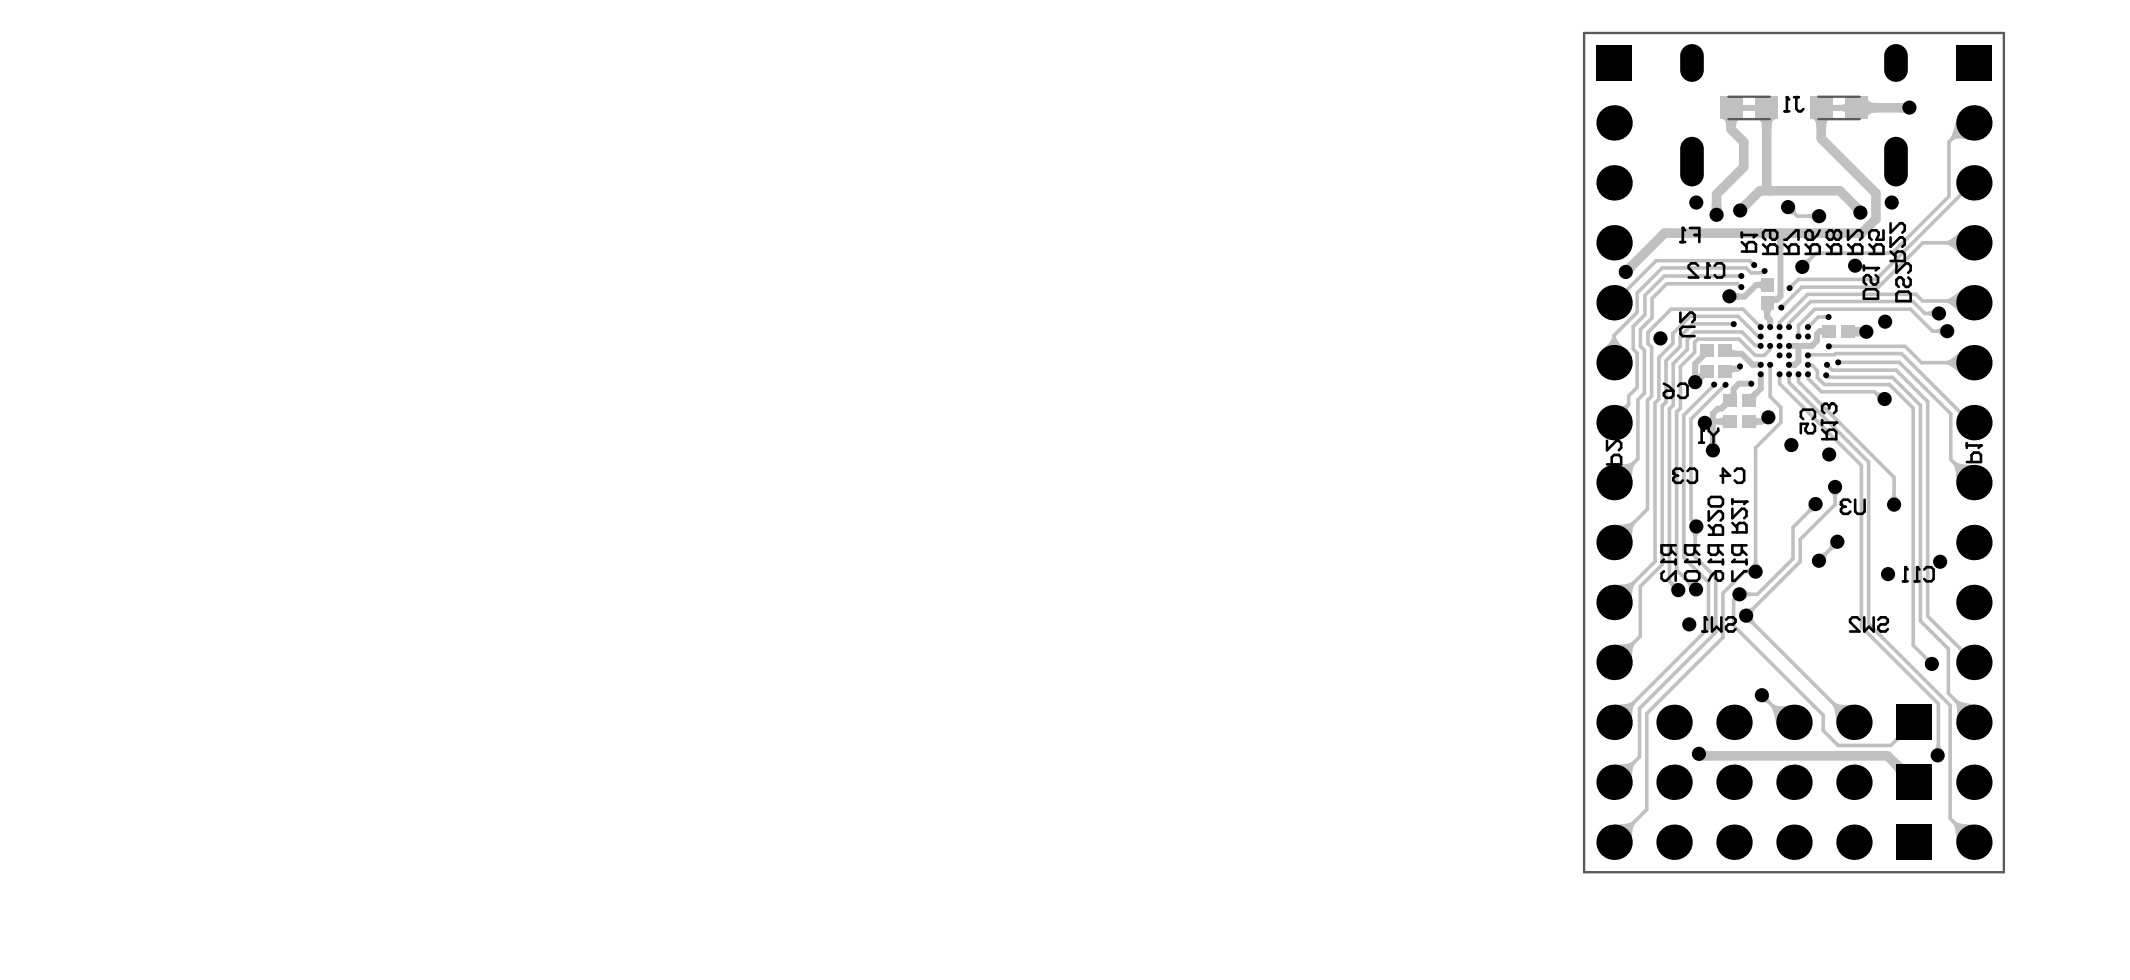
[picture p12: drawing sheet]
<svg xmlns="http://www.w3.org/2000/svg" width="301mm" height="138mm" viewBox="0 0 301 138" stroke-linecap="round" stroke-linejoin="round" font-family="sans-serif">
<path d="M223.5 4.7h59.3v118.4h-59.3z" fill="none" stroke="#5a5a5a" stroke-width=".33"/>
<g fill="#c0c0c0">
<path d="M273.3 105l.5 .1 .1 .4 .3 .4-1.4-.1 .4-.4z"/>
<path d="M272 44l.5-.1 .4-.4v1.4l-.4-.3-.5-.1z"/>
<path d="M273.2 46.5l.4-.1 .5-.4v1.4l-.5-.3-.4-.1z"/>
<path d="M266.6 107.9l1-1 1.2 1 .5 .1 .2-.1-1.9 1.9 .1-.4-.1-.3z"/>
<path d="M267.6 103.7l.7 .7a.75 .75 0 0 0-.7 .4l-.4-.4 .4-.4z"/>
<path d="M258.8 99.1a2.89 2.89 0 0 0 2.2 .4l.4-.1-2.3 2.7a4.3 4.3 0 0 0-.6-2.7z"/>
<path d="M256.7 78.1h.5l.4-.3 .3 .4-.2 .4v.5z"/>
<path d="M257.8 51.9l.4-.4 .2 .2-.4 .4z"/>
<path d="M258.1 53h.3l-.1 .5-.5-.1z"/>
<path d="M259.7 50.8l.3 .1v.5h-.3z"/>
<path d="M258.4 48.6h.3v.5l-.3 .1z"/>
<path d="M257.4 44.5l.3-.1v.6h-.3z"/>
<path d="M256.8 46.3h.4v.9h-.4z"/>
<path d="M250.2 99.3a2.34 2.34 0 0 0 2.1 .3l.3-.1-1.9 2.9-.5-2.1-.3-.6z"/>
<path d="M255.2 71.2l1.1 .9-.6 .1-.4 .2-.3-.3 .2-.4z"/>
<path d="M253.5 53.1h.6l-.1 .3h-.5z"/>
<path d="M252.2 53.1h.5v.3h-.5z"/>
<path d="M255.4 49.8h.4v.5l-.3 .1z"/>
<path d="M251.4 43l.2-.2 .4 .4-.2 .2z"/>
<path d="M250.9 45.6h.5v.2h-.5z"/>
<path d="M255.2 45.7l.2-.1 .3 .4-.2 .2z"/>
<path d="M253.5 46.9h.5l.1 .3h-.6z"/>
<path d="M252.5 40.2l.3-.1 .3 .3-.1 .2z"/>
<path d="M254.3 36.7l.6-.1 .4-.2 .3 .3-.2 .4-.1 .6z"/>
<path d="M250.8 33.4h.9v1.4h-.9z"/>
<path d="M255.1 30.2l.5-.1 .4-.3v1.4l-.4-.3-.5-.1z"/>
<path d="M253.3 29.2l.1 .6 .2 .3-.3 .4-.4-.2-.6-.1z"/>
<path d="M246.3 87.9l1.1-.9v.5l.2 .4-.3 .3-.4-.2z"/>
<path d="M246.4 85.9l.5-.1 .4-.2 .4 .3-.2 .4-.1 .6z"/>
<path d="M247.5 79.1h.5l.1 .4 .3 .5h-1.4l.4-.5z"/>
<path d="M246.2 80.4l.4-.1 .4-.3-.1 1.2-.3-.2-.4-.1z"/>
<path d="M247.7 58.6a.66 .66 0 0 0 .8 .5v.8a.66 .66 0 0 0-.8 .4z"/>
<path d="M244.3 51.6h.9v.9a.66 .66 0 0 0-.9 .4z"/>
<path d="M247.9 48.5h.3l-.1 .6-.3-.1z"/>
<path d="M248 47l.2 .1-.1 .6-.4-.3z"/>
<path d="M247.9 45.9l.3-.3 .3 .1-.5 .4z"/>
<path d="M244.1 45.4h.3l-.1 .6-.3-.1z"/>
<path d="M245.4 39.9l.3 .2-.4 .5-.2-.2z"/>
<path d="M245.1 38.7h.3v.5h-.3z"/>
<path d="M244.8 41.1l.3 .3h.5l-.1 .9h-.4l-.4 .2z"/>
<path d="M247.3 36.8l.2 .2-.4 .4-.2-.2z"/>
<path d="M247.8 39.8h.2a.54 .54 0 0 0 .6-.4v1.6a.62 .62 0 0 0-.8-.4z"/>
<path d="M240.6 105.9l.7 .1-.7 1.3-.4-.1z"/>
<path d="M238 82.2l.4-.3 .4 .2 .5 .1-1 1v-.6z"/>
<path d="M238.6 74.9l1.3 .2-.3 .4-.1 .4-.5-.1-.1-.4z"/>
<path d="M238.4 73.4l.4-.3 .3 .2-.5 .4z"/>
<path d="M241.3 62.1h.8l.1 .4 .2 .4h-1.4l.2-.4z"/>
<path d="M241.5 54.3l.4 .4-.2 .2-.4-.4z"/>
<path d="M238.8 52.4h.8l.1 .5 .2 .3h-1.4l.2-.3z"/>
<path d="M239.3 52.9h.4l.3-.3 .6 .6-.3 .4-.1 .4z"/>
<path d="M239.9 52.1l1.2 1.2h-.1a1.25 1.25 0 0 0-1.1 .6l-.6-.6 .3-.3a.7 .7 0 0 0 .3-.9z"/>
<path d="M227.5 47.3h.5a2.65 2.65 0 0 0 1.3 1.9h-3.1a2.86 2.86 0 0 0 1.3-1.9z"/>
<path d="M274.6 50.9l.9-.3 1.3-1.2v3.5a4.1 4.1 0 0 0-2.2-1.5z"/>
<path d="M267 69.6h.5l.1 .5 .4 .4h-1.4l.3-.4z"/>
<path d="M264.8 55.2l.4 .2h.5l-.7 1.2-.5-.9z"/>
<path d="M268.1 14.5h.6v1.4h-.6z"/>
<path d="M263.6 13.9a.86 .86 0 0 0 1.1 .6h.2v1.4a1.24 1.24 0 0 0-1.3 .5v.2z"/>
<path d="M258.2 69.4h1.4l-.3 .5-.1 .4h-.5l-.1-.4z"/>
<path d="M258.3 76.5l1 .9-.6 .1-.3 .2-.4-.3 .2-.4z"/>
<path d="M260.1 14.8h1.4v.9h-1.4z"/>
<path d="M261.1 29.4l1.1-.8 .4 .4-1.1 .9z"/>
<path d="M259.6 14.8a.66 .66 0 0 0 .8-.4v1.7a.66 .66 0 0 0-.8-.4z"/>
<path d="M250.3 41.9h.5v.8h-.5z"/>
<path d="M246.2 83.2l.4 .3 .4 .1v.5l-.4 .1-.4 .4z"/>
<path d="M246.5 55.6v.1a1.25 1.25 0 0 0 1.2-.7l.6 .6-.3 .4a.7 .7 0 0 0-.3 .8z"/>
<path d="M244.3 49.1a.65 .65 0 0 0 .9 .4v.8h-.9z"/>
<path d="M245.6 28.7l.4-.4 1 .9-.4 .5z"/>
<path d="M241.6 29h1.3v.6h-1.4z"/>
<path d="M274.6 34l.9-.4 1.3-1.1v3.5a4.1 4.1 0 0 0-2.2-1.5z"/>
<path d="M275.8 99l.4-.3 .9 .4 1.8 .4-2.8 2.1a3.4 3.4 0 0 0-.2-2.4z"/>
<path d="M275.5 65.5l.4-.4 .9 .4 1.7 .1-2.5 2.5a4.1 4.1 0 0 0-.5-2.6z"/>
<path d="M276.1 16.8l1.8 3a2.59 2.59 0 0 0-2.4 .1l-.3-.4 .2-.4z"/>
<path d="M248.6 99.1l1-1 .1 .6 .2 .3-.4 .4-.3-.2z"/>
<path d="M235.9 82l.4 .2 .5 .1-1 1v-.6l-.3-.4z"/>
<path d="M243.2 56.6l.7 .7-.7 .6-.6-.6z"/>
<path d="M242.4 59a.65 .65 0 0 0 .8-.4v1.7a.65 .65 0 0 0-.8-.4z"/>
<path d="M249.5 51.8h.6l-.1 .3h-.5z"/>
<path d="M243.1 54.3l.4 .4-.3 .2-.3-.4z"/>
<path d="M248.6 43.7h1.6a.66 .66 0 0 0-.4 .9h-.9v-.2a.58 .58 0 0 0-.3-.7z"/>
<path d="M249.5 33.6l1.8-1.4 1.7 1.4a1.16 1.16 0 0 0-1.3 .7v.1h-.9a.91 .91 0 0 0-1.1-.8z"/>
<path d="M248 16.8h2.7a.77 .77 0 0 0-.7 .9v.5h-1.4a1.25 1.25 0 0 0-.5-1.4z"/>
<path d="M242.9 16.8h2.7a.77 .77 0 0 0-.6 .9v.5h-1.4a1.25 1.25 0 0 0-.5-1.4z"/>
<path d="M255.6 16.8h2.8a.77 .77 0 0 0-.7 .9v.5h-1.4a1.25 1.25 0 0 0-.5-1.4z"/>
<path d="M227.8 107.9a4.1 4.1 0 0 0 2.6-.5l.4 .4-.4 .9-.1 1.7z"/>
<path d="M227.8 99.4a4.1 4.1 0 0 0 2.6-.5l.4 .4-.4 .9-.1 1.7z"/>
<path d="M227.8 91a4.1 4.1 0 0 0 2.6-.5l.4 .3-.4 .9-.1 1.7z"/>
<path d="M227.8 74.1a4.1 4.1 0 0 0 2.6-.5l.4 .3-.4 .9-.1 1.7z"/>
<path d="M227.8 65.6a4.1 4.1 0 0 0 2.6-.5l.4 .4-.4 .9-.1 1.7z"/>
<path d="M228.4 57.2a1.17 1.17 0 0 0 1.2-.3l.4 .4a.79 .79 0 0 0-.1 1z"/>
<path d="M229.4 37.4l.5-.4 .9 .9-.4 .5z"/>
<path d="M275.5 116.2l.4-.3 .9 .3 1.7 .2-2.5 2.4a4.1 4.1 0 0 0-.5-2.6z"/>
<path d="M274.6 42.2l.9-.3 1.4-1.1-.3 3.5a3.4 3.4 0 0 0-2.1-1.6z"/>
<path d="M227.8 116.4a4.1 4.1 0 0 0 2.6-.5l.4 .3-.4 .9-.1 1.7z"/>
<path d="M227.8 82.5a4.1 4.1 0 0 0 2.6-.5l.4 .4-.4 .9-.1 1.7z"/>
</g>
<path d="M278.1 59.6h.4M278.5 101.4v.5" fill="none" stroke="#c0c0c0" stroke-width=".51"/>
<circle cx="278.5" cy="51.2" r=".25" fill="#c0c0c0"/>
<g fill="none" stroke="#c0c0c0" stroke-width=".51">
<path d="M277.7 17.3h.8M278.4 25.8h.1M251.1 45.5v.7M251.1 52.8v1.3M251.3 57.5v2.1M252.5 52.8v1.2M252.5 45.6v.6M253.8 52.8v1.1M255.1 52.8l.1 .6M255.1 51.5h.6M255.1 46.2h.1M255.4 50.1h-.3"/>
<path d="M256.1 43.6l-2.3 2.3v1.6M257.7 53l.3 .3M257.8 51.5l.8 .7M259 49.9l-.1 .2M271.6 44.2h2M272.7 46.7h2.1M256.2 71.1l-3.2 3.3M252.5 101.9h.7M257.3 100.9v2.2M261.4 101.9h.2M273.5 106.5l-.1 .1"/>
</g>
<path d="M257 15.2h5M251.3 41.8l-.5 .5M252.5 48.8h3.2M253.8 51l-.5 .5h-.8M258 46.7h.1M260.6 46.7h.1" fill="none" stroke="#c0c0c0" stroke-width=".85"/>
<circle cx="254.3" cy="37.7" r=".25" fill="#c0c0c0"/>
<path d="M253.8 39.4l-1.3 1.3M245.5 83.9h2.5" fill="none" stroke="#c0c0c0" stroke-width=".51"/>
<circle cx="245.5" cy="83.9" r=".25" fill="#c0c0c0"/>
<g fill="none" stroke="#c0c0c0" stroke-width=".51">
<path d="M234.6 37.8l-3.6 3.5M234.9 39l-2.8 2.7M246.4 37.8l.7 .7h1.6l.3-.3M246.9 36.8l.6 .6M247.5 37.4h.1M248 38.5h.1M252.3 29.2l1.3 1.3M256.3 35.7l-2 2M275 20v7.7M227.8 59.1v.5M231 49.8v4.9l-1.2 1.2M232.1 44.4l-1.6 1.7"/>
<path d="M233.1 44.8l-1.6 1.7v2.3M235.1 56.7l-.5 .6M235.2 40.1l-2.1 2M235.8 43.6l-3.3 3.3v1.6l.6 .5M237.1 51.7v5.9l-.5 .5M238.9 45.7l-1.8 1.8v1.4M239.2 46.8l-1.1 1.1M239.6 47.9l-.5 .4M241.9 54.3l-4.3 4.3M243.5 54.3h.1M244.6 45.7h.1M245.2 40.1l.5 .4"/>
<path d="M245.3 44.6l2.7 2.8 .5 .1M245.4 47.9l2.3 2.2h1.3M245.8 46.8l1.9 2h.8M245.9 43.6l2.6 2.6M248.4 51.5h.1M254.3 40.5l-2.9 2.9M255.1 41.5l-4 4M255.5 42.5l-3 3.1M264.5 55.3l1 1h.4M270.4 41.5l.9 1M278.3 42.5l.2 .2M234.6 79.7l-3.1 3.1"/>
<path d="M237.6 78.7l3.5 3.5M238.6 73.2l.8 .8v.3M239.2 74.3v4.3l2.9 2.9M247.7 63.2v17.5M253 74.4v4.4M254 76.1v3.1M258.9 68.7v2.5M259.3 76.4v.1M267.3 67.4v3.8M236.6 80.4l2.7 2.8M245.5 83.9l-.9 .8v3.6M246.2 80.6h1.6"/>
<path d="M246.4 86.9v.1M271 87.6l3.9 4v6.3M273.5 99.3v7.2M257.3 103.1l2.1 2.1"/>
</g>
<path d="M244.3 15.2h5M240.8 49.5l-.5 .4v.3l-1.1 1.1v2.6l1.6-1.4-.1 .1M242.4 57.7l-.7 .7v1.2l.1-.1M243.4 49.5l.5 .4h1.9l1.5 1.6h1.2M244.2 56.4h.1M245.5 51.7l-.3 .3h-1.3l-.5 .5M247.1 54.1h-1.7l-.8 .8v1.1l-.5 .5M247.8 40.2l-1.6 1.7-2.2-.1M248.5 52.8v2l-1.7 1.7M249.2 58.9l-.6 .6h-1.4l-.3 .2M253.8 48.8v2.2" fill="none" stroke="#c0c0c0" stroke-width=".85"/>
<path d="M244.3 15.2v3.1l1.8 1.7v3.6M244.3 15.2h.1M262 15.2h.1M248.3 26.9l-2.7 2.8M259.6 26.9l2.9 2.9v.2M264.7 27.3v3.6M239.7 106.4l.3 .3" fill="none" stroke="#c0c0c0" stroke-width="1.4"/>
<circle cx="240.8" cy="49.5" r=".25" fill="#c0c0c0"/>
<g fill="none" stroke="#c0c0c0" stroke-width=".51">
<path d="M277.7 17.3l-2.7 2.7M234.6 37.8h11.8M234.9 39h10.8M246.9 36.8h-13.2l-5.9 5.9M253.6 30.5h3.1M275 27.7l-8 8h-10.7M278.4 25.8l-13.7 13.6h-10.9M278.5 34.3h-7.2l-6.2 6.2h-10.8M229.8 55.9v1.2l-2 2M230.5 46.1v3.2l.5 .5M231 41.3v2.8l-3.2 3.2v3.9M231.5 48.8l.5 .6v6.1l-.9 .9v8.3l-3.3 3.4"/>
<path d="M232.1 41.7v2.7M233.1 49v6.9l-.6 .6v15.3l-4.7 4.8M233.1 42.1v2.7M234.6 57.3v22.4M235.2 40.1h10M235.8 43.6h10.1M236.6 58.1v22.3M237.1 48.9l-2 2v5.8M237.6 58.6v20.1M238.1 47.9v1.4l-2 2v5.9l-.5 .5v24.3l1.2 1.3M238.9 45.7h5.7M239.1 48.3v1.4l-2 2"/>
<path d="M239.2 46.8h6.6M239.6 47.9h5.8M243.5 54.3l-4.9 4.8v14.1M245.3 44.6h-6.8l-2.4 2.5v1.4l-2 2v5.8l-.6 .6v22.3l-5.7 5.8M249.8 51.5v4.5l1.5 1.5M249.8 48.8l-.1 .6-.7 .7M251.1 54.1l11.6 11.6v22.8l10.8 10.8M251.3 59.6l-3.6 3.6M252.5 54l11.2 11.2v22.8l11.5 11.5v16l3.3 3.3M253.8 53.9l13.5 13.5M255.1 41.5h15.3M255.2 53.4l1.8 1.9h7.5"/>
<path d="M255.4 50.1h3.5M255.5 42.5h14.4l1.7 1.7M255.7 51.5l.8 .8v1l.9 1h9.2l3.4 3.3v33.5l2.6 2.6M256.1 43.6h13.5l3.1 3.1M258 53.3h9.1l3.9 3.9v30.4M258 44.7h-1.4l-1.4 1.5M258.1 48.9h10.7l2.3 2.3h7.4M258.6 52.2h9l4.4 4.5v30.3l6.5 6.5M259 49.9h9.3l9.8 9.7M259.4 51.1h8.6l7.3 7.3v6.4l3.2 3.3M271.3 42.5h7M253 78.8l-5 5.1"/>
<path d="M254 79.2l-7.6 7.7M258.9 71.2l-4.9 4.9M259.3 76.5l-2.6 2.6M231.5 82.8v7l-3.7 3.7M241.1 82.2v6.4l-13.3 13.3M242.1 81.5v7.7l-10.7 10.8v6.8l-3.6 3.6M244.6 88.3l12.7 12.6M246.2 80.6l-3.1 3.1v6.3l-10.7 10.7v13.5l-4.6 4.6M246.4 87l15 14.9M248.6 98.1l3.9 3.8M274.9 97.9l3.6 3.5M270.1 101.9l-3.3 3.3h-7.4"/>
</g>
<path d="M249.3 15.2v11.3l.4 .4M257 15.2v4.4l7.7 7.7M269.4 15.2h-7.4M246.1 23.6l-3.9 3.8v2.9M248.3 26.9h11.3M264.7 30.9l-2 2h-27.8l-5.5 5.5M260.7 46.8h2.7M240 106.7h26.3l3.8 3.7" fill="none" stroke="#c0c0c0" stroke-width="1.4"/>
<path d="M251.3 32.9v8.9M241.7 59.6v4M241.8 59.5h2.4M244.1 56.5l-1.2 1.2h-.5M249.2 58.9h.3M249.4 42.8v1.9l.4 .5v1M249.4 42.8h.1M249.5 40.2h-1.7M249.5 42.8h-.1M250.8 42.3h-.9l-.5 .5M258 46.7h-1.2l-.4 .5v.9l-.7 .7" fill="none" stroke="#c0c0c0" stroke-width=".85"/>
<g fill="#000">
<path d="M238.8 9.9h1.6zM238.8 9.9h1.6a1.67 1.67 0 0 1-1.6 1.7z"/>
<path d="M238.8 6.2v1.7zM238.8 6.2a1.67 1.67 0 0 1 1.6 1.7h-1.6z"/>
<path d="M237.1 7.9h1.7zM237.6 6.7l.7-.4 .5-.1v1.7h-1.7l.1-.5z"/>
<path d="M238.8 9.9v1.7zM237.1 9.9h1.7v1.7a1.67 1.67 0 0 1-1.7-1.7z"/>
<path d="M267.5 9.9h1.7zM267.5 9.9h1.7a1.67 1.67 0 0 1-1.7 1.7z"/>
<path d="M267.5 6.2v1.7zM267.5 6.2a1.67 1.67 0 0 1 1.7 1.7h-1.7z"/>
<path d="M265.9 7.9h1.6zM266.4 6.7l.7-.4 .4-.1v1.7h-1.6v-.5z"/>
<path d="M267.5 9.9v1.7zM265.9 9.9h1.6v1.7a1.67 1.67 0 0 1-1.6-1.7z"/>
<path d="M238.8 24.6h1.6zM238.8 24.6h1.6a1.67 1.67 0 0 1-1.6 1.7z"/>
<path d="M238.8 19.3v1.7zM238.8 19.3a1.67 1.67 0 0 1 1.6 1.7h-1.6z"/>
<path d="M237.1 21h1.7zM237.6 19.8l.7-.4 .5-.1v1.7h-1.7l.1-.5z"/>
<path d="M238.8 24.6v1.7zM237.1 24.6h1.7v1.7a1.67 1.67 0 0 1-1.7-1.7z"/>
<path d="M267.5 24.6h1.7zM267.5 24.6h1.7a1.67 1.67 0 0 1-1.7 1.7z"/>
<path d="M267.5 19.3v1.7zM267.5 19.3a1.67 1.67 0 0 1 1.7 1.7h-1.7z"/>
<path d="M265.9 21h1.6zM266.4 19.8l.7-.4 .4-.1v1.7h-1.6v-.5z"/>
<path d="M267.5 24.6v1.7zM265.9 24.6h1.6v1.7a1.67 1.67 0 0 1-1.6-1.7z"/>
<circle cx="227.8" cy="17.3" r="2.5"/>
<circle cx="269.4" cy="15.2" r="1"/>
<circle cx="278.5" cy="17.3" r="2.5"/>
<circle cx="227.8" cy="25.8" r="2.5"/>
<circle cx="227.8" cy="34.3" r="2.5"/>
<circle cx="229.4" cy="38.4" r="1"/>
<circle cx="239.4" cy="28.6" r="1"/>
<circle cx="242.2" cy="30.3" r="1"/>
<circle cx="245.6" cy="29.7" r="1"/>
<circle cx="245.7" cy="39" r=".42"/>
<circle cx="247.5" cy="37.4" r=".42"/>
<circle cx="249" cy="38.2" r=".42"/>
<circle cx="252.3" cy="29.2" r="1"/>
<circle cx="254.3" cy="37.7" r="1"/>
<circle cx="256.7" cy="30.5" r="1"/>
<circle cx="261.8" cy="37.5" r="1"/>
<circle cx="262.5" cy="30" r="1"/>
<circle cx="266.9" cy="28.6" r="1"/>
<circle cx="278.5" cy="34.3" r="2.5"/>
<circle cx="278.5" cy="25.8" r="2.5"/>
<circle cx="227.8" cy="42.7" r="2.5"/>
<circle cx="227.8" cy="51.2" r="2.5"/>
<circle cx="227.8" cy="59.6" r="2.5"/>
<circle cx="234.3" cy="47.8" r="1"/>
<circle cx="239.2" cy="53.9" r="1"/>
<circle cx="240.6" cy="59.7" r="1"/>
<circle cx="241.9" cy="54.3" r=".42"/>
<circle cx="243.5" cy="54.3" r=".42"/>
<circle cx="244" cy="41.8" r="1"/>
<circle cx="244.6" cy="45.7" r=".42"/>
<circle cx="245.5" cy="51.7" r=".42"/>
<circle cx="245.7" cy="40.5" r=".42"/>
<circle cx="247.1" cy="54.1" r=".42"/>
<circle cx="248.5" cy="51.5" r=".42"/>
<circle cx="248.5" cy="46.2" r=".42"/>
<circle cx="248.5" cy="47.5" r=".42"/>
<circle cx="248.5" cy="52.8" r=".42"/>
<circle cx="248.5" cy="48.8" r=".42"/>
<circle cx="249.5" cy="58.9" r="1"/>
<circle cx="249.8" cy="51.5" r=".42"/>
<circle cx="249.8" cy="46.2" r=".42"/>
<circle cx="249.8" cy="48.8" r=".42"/>
<circle cx="251.1" cy="50.1" r=".42"/>
<circle cx="251.1" cy="52.8" r=".42"/>
<circle cx="251.1" cy="46.2" r=".42"/>
<circle cx="251.1" cy="47.5" r=".42"/>
<circle cx="251.1" cy="48.8" r=".42"/>
<circle cx="251.4" cy="43.4" r=".42"/>
<circle cx="252.5" cy="51.5" r=".42"/>
<circle cx="252.5" cy="50.1" r=".42"/>
<circle cx="252.5" cy="46.2" r=".42"/>
<circle cx="252.5" cy="52.8" r=".42"/>
<circle cx="252.5" cy="48.8" r=".42"/>
<circle cx="252.5" cy="40.7" r=".42"/>
<circle cx="253.8" cy="47.5" r=".42"/>
<circle cx="253.8" cy="52.8" r=".42"/>
<circle cx="255.1" cy="51.5" r=".42"/>
<circle cx="255.1" cy="52.8" r=".42"/>
<circle cx="255.1" cy="47.5" r=".42"/>
<circle cx="255.1" cy="50.1" r=".42"/>
<circle cx="255.1" cy="46.2" r=".42"/>
<circle cx="257.7" cy="53" r=".42"/>
<circle cx="257.8" cy="51.5" r=".42"/>
<circle cx="258" cy="44.7" r=".42"/>
<circle cx="258.1" cy="48.9" r=".42"/>
<circle cx="259.4" cy="51.1" r=".42"/>
<circle cx="263.4" cy="46.8" r="1"/>
<circle cx="265.9" cy="56.3" r="1"/>
<circle cx="266" cy="45.4" r="1"/>
<circle cx="273.6" cy="44.2" r="1"/>
<circle cx="274.8" cy="46.7" r="1"/>
<circle cx="278.5" cy="51.2" r="2.5"/>
<circle cx="278.5" cy="59.6" r="2.5"/>
<circle cx="278.5" cy="42.7" r="2.5"/>
<circle cx="227.8" cy="68.1" r="2.5"/>
<circle cx="227.8" cy="76.6" r="2.5"/>
<circle cx="239.4" cy="74.3" r="1"/>
<circle cx="241.7" cy="63.6" r="1"/>
<circle cx="252.8" cy="62.8" r="1"/>
<circle cx="256.2" cy="71.1" r="1"/>
<circle cx="256.7" cy="79.1" r="1"/>
<circle cx="258.1" cy="64.1" r="1"/>
<circle cx="258.9" cy="68.7" r="1"/>
<circle cx="259.3" cy="76.4" r="1"/>
<circle cx="267.3" cy="71.2" r="1"/>
<circle cx="273.8" cy="79.3" r="1"/>
<circle cx="278.5" cy="76.6" r="2.5"/>
<circle cx="278.5" cy="68.1" r="2.5"/>
<circle cx="227.8" cy="93.5" r="2.5"/>
<circle cx="227.8" cy="85" r="2.5"/>
<circle cx="236.8" cy="83.3" r="1"/>
<circle cx="238.4" cy="88.1" r="1"/>
<circle cx="239.3" cy="83.2" r="1"/>
<circle cx="245.5" cy="83.9" r="1"/>
<circle cx="246.4" cy="86.9" r="1"/>
<circle cx="247.7" cy="80.7" r="1"/>
<circle cx="248.6" cy="98.1" r="1"/>
<circle cx="266.4" cy="81" r="1"/>
<circle cx="272.6" cy="93.7" r="1"/>
<circle cx="278.5" cy="85" r="2.5"/>
<circle cx="278.5" cy="93.5" r="2.5"/>
<circle cx="227.8" cy="118.8" r="2.5"/>
<circle cx="227.8" cy="110.4" r="2.5"/>
<circle cx="227.8" cy="101.9" r="2.5"/>
<circle cx="236.2" cy="118.8" r="2.5"/>
<circle cx="236.2" cy="101.9" r="2.5"/>
<circle cx="236.2" cy="110.4" r="2.5"/>
<circle cx="239.7" cy="106.4" r="1"/>
<circle cx="244.7" cy="101.9" r="2.5"/>
<circle cx="244.7" cy="118.8" r="2.5"/>
<circle cx="244.7" cy="110.4" r="2.5"/>
<circle cx="253.2" cy="118.8" r="2.5"/>
<circle cx="253.2" cy="101.9" r="2.5"/>
<circle cx="253.2" cy="110.4" r="2.5"/>
<circle cx="261.6" cy="118.8" r="2.5"/>
<circle cx="261.6" cy="101.9" r="2.5"/>
<circle cx="261.6" cy="110.4" r="2.5"/>
<circle cx="273.4" cy="106.6" r="1"/>
<circle cx="278.5" cy="118.8" r="2.5"/>
<circle cx="278.5" cy="110.4" r="2.5"/>
<circle cx="278.5" cy="101.9" r="2.5"/>
</g>
<g fill="#000">
<path d="M225.3 6.4h5v5h-5z" fill-rule="evenodd"/>
<path d="M237.1 7.9l1.7-1.7 1.6 1.7v2l-1.6 1.7-1.7-1.7z" fill-rule="evenodd"/>
<path d="M265.9 7.9l1.6-1.7 1.7 1.7v2l-1.7 1.7-1.6-1.7z" fill-rule="evenodd"/>
<path d="M276 6.4h5v5h-5z" fill-rule="evenodd"/>
<path d="M237.1 21l1.7-1.7 1.6 1.7v3.6l-1.6 1.7-1.7-1.7z" fill-rule="evenodd"/>
<path d="M265.9 21l1.6-1.7 1.7 1.7v3.6l-1.7 1.7-1.6-1.7z" fill-rule="evenodd"/>
<path d="M267.6 99.4h5v5h-5z" fill-rule="evenodd"/>
<path d="M267.6 107.9h5v5h-5z" fill-rule="evenodd"/>
<path d="M267.6 116.4h5v4.9h-5z" fill-rule="evenodd"/>
</g>
<g fill="#c0c0c0">
<path d="M259.8 46h1.9v1.7h-1.9z" fill-rule="evenodd"/>
<path d="M257.2 46h1.9v1.7h-1.9z" fill-rule="evenodd"/>
<path d="M245.8 58.6h1.9v1.7h-1.9z" fill-rule="evenodd"/>
<path d="M239.9 51.6h1.9v1.7h-1.9z" fill-rule="evenodd"/>
<path d="M245.8 55.6h1.9v1.7h-1.9z" fill-rule="evenodd"/>
<path d="M239.9 48.6h1.9v1.7h-1.9z" fill-rule="evenodd"/>
<path d="M243.2 58.6h1.9v1.7h-1.9z" fill-rule="evenodd"/>
<path d="M242.5 51.6h1.9v1.7h-1.9z" fill-rule="evenodd"/>
<path d="M248.6 39.3h1.7v1.8h-1.7z" fill-rule="evenodd"/>
<path d="M260.4 13.6h3.2v3.2h-3.2z" fill-rule="evenodd"/>
<path d="M248.6 41.9h1.7v1.8h-1.7z" fill-rule="evenodd"/>
<path d="M242.5 48.6h1.9v1.7h-1.9z" fill-rule="evenodd"/>
<path d="M243.2 55.6h1.9v1.7h-1.9z" fill-rule="evenodd"/>
<path d="M255.4 13.6h3.2v3.2h-3.2z" fill-rule="evenodd"/>
<path d="M242.7 13.6h3.2v3.2h-3.2z" fill-rule="evenodd"/>
<path d="M247.7 13.6h3.2v3.2h-3.2z" fill-rule="evenodd"/>
</g>
<path d="M243.9 16.8h5.8M243.9 13.6h5.8M256.6 16.8h5.8M256.6 13.6h5.8" fill="none" stroke="#5a5a5a" stroke-width=".33"/>
<g fill="none" stroke="#000" stroke-width=".37">
<path d="M251.8 15.7h.7M252.5 14l-.3-.3v2M253.2 13.7h.6M253.5 13.7v1.7l.3 .3h.4l.3-.3M237.1 34.2h.7M237.8 32.5l-.3-.3v2M238.5 32.2h1.3v2M239.1 33.2h.7M239.6 37.5l-.3-.3h-.7l-.3 .3v.3l1.3 1.4h-1.3M240.6 39.2h.7M241.3 37.5l-.3-.3v2M242 37.5l.3-.3h.7l.3 .3v1.3l-.3 .4h-.7l-.3-.4"/>
<path d="M245.8 32.8v.7M245.8 35.5h2v-1l-.3-.3h-.7l-.3 .3v1M245.8 33.2h2l-.3 .3M245.8 34.2l.7 .6M248.8 35.8h2v-1l-.3-.3h-.7l-.3 .3v1M248.8 34.5l.7 .7M249.8 32.5v1l.3 .3h.4l.3-.3v-.7l-.3-.3h-1.4l-.3 .3v.7l.3 .3M251.8 35.8h2v-1l-.3-.3h-.7l-.3 .3v1M251.8 33.8h.3l1.4-1.3h.3v1.3M251.8 34.5l.7 .7M254.8 32.8l.3-.3h.4l.3 .3v1h-.7l-.3-.3zM254.8 35.8h2v-1l-.3-.3h-.7l-.3 .3v1"/>
<path d="M254.8 34.5l.7 .7M256.8 32.5l-.3 .7-.7 .6M257.8 35.8h2v-1l-.4-.3h-.6l-.4 .3v1M257.8 34.5l.6 .7M258.8 32.8l-.4-.3h-.3l-.3 .3v.7l.3 .3h.3l.4-.3M258.8 32.8l.3-.3h.3l.4 .3v.7l-.4 .3h-.3l-.3-.3M258.8 32.8v.7M260.8 35.8h2v-1l-.4-.3h-.6l-.4 .3v1M260.8 32.5v1.3l1.3-1.3h.3l.4 .3v.7l-.4 .3M260.8 34.5l.6 .7M263 37.5v.7M263 37.8h2l-.3 .4"/>
<path d="M263.8 35.8h2v-1l-.4-.3h-.6l-.4 .3v1M263.8 34.5l.6 .7M264.7 38.8l.3 .4v.6l-.3 .4h-.4l-.3-.4v-.6l-.3-.4h-.4l-.3 .4v.6l.3 .4M265.8 32.5v1.3h-1l.3-.6v-.4l-.3-.3h-.7l-.3 .3v.7l.3 .3M266.8 36.8h2v-1l-.4-.3h-.6l-.4 .3v1M266.8 31.5v1.3l1.3-1.3h.3l.4 .3v.7l-.4 .3M266.8 33.5v1.3l1.3-1.3h.3l.4 .3v.7l-.4 .3M266.8 35.5l.6 .7M267.6 37.2v1.3l1.3-1.3h.4l.3 .3v.7l-.3 .3M269.3 39.2l.3 .3v.7l-.3 .3h-.4l-.3-.3v-.7l-.3-.3h-.4l-.3 .3v.7l.3 .3M234.8 55.5l.3-.4h1v.7l-.3 .3h-.7l-.3-.3zM234.8 54.1l.7 .4 .6 .6"/>
<path d="M236.8 54.5l.3-.4h.7l.3 .4v1.3l-.3 .3h-.7l-.3-.3M237.1 44.1v1.3l1.4-1.3h.3l.3 .3v.7l-.3 .3M239.1 46.1h-1.6l-.4 .3v.7l.4 .3h1.6M254.5 59.1l-.4-.3v-.7l.4-.3h1.3l.3 .3v.7l-.3 .3M255.8 59.8l.3 .3v.7l-.3 .3h-.7l-.3-.3v-.3l.3-.7h-1v1.3M257.1 59.6h2l-.3 .4M257.1 59.3v.7M258.1 57.3l.3-.3h.4l.3 .3v.7l-.3 .3M258.1 57.3l-.3-.3h-.3l-.4 .3v.7l.4 .3M258.1 57.3v.3M263 41.2l.3-.4h1.4l.3 .4v1h-2zM267.9 41.2h1.4l.3 .3v1h-2v-1z"/>
<path d="M226.8 65.5h2v-1l-.4-.3h-.6l-.4 .3v1M226.8 62.2v1.3l1.3-1.3h.3l.4 .3v.7l-.4 .3M234.8 79l-.3 .3h2M235.8 77v1l-.3 .3h-.7l-.3-.3v-1h2M235.8 77.6l.7 .7M236.5 79v.6M236.5 67.1l-.4 .4v.3l.4 .3h.6l.4-.3M236.5 67.1h.3M237.5 66.5l-.4-.4h-.6l-.4 .4v.3l.4 .3M238.1 79l-.3 .3h2M238.1 66.5l.4-.4h.6l.4 .4v1.3l-.4 .3h-.6l-.4-.3M239.1 77v1l-.3 .3h-.7l-.3-.3v-1h2"/>
<path d="M239.1 77.6l.7 .7M239.8 79v.6M239.8 62.5h.7M240.5 60.8l-.4-.3v2M241.1 60.5v.3l.7 .7M241.1 72.1v1.4l1.4-1.4h.3l.3 .4v.6l-.3 .4M241.1 70.5l.4-.4h1.3l.3 .4v.6l-.3 .4h-1.3l-.4-.4zM241.1 75.5h2v-1l-.3-.4h-.7l-.3 .4v1M241.1 74.1l.7 .7M241.5 79l-.4 .3h2M241.8 61.5v1M242.5 60.5v.3l-.7 .7"/>
<path d="M242.5 77v1l-.4 .3h-.6l-.4-.3v-1h2M242.5 77.6l.6 .7M242.8 67.1h1.3l-1-1v2M243.1 79v.6M244.5 70.5v.6M244.5 71.8v1.3l1.3-1.3h.3l.4 .3v.7l-.4 .3M244.5 75.1h2v-1l-.4-.3h-.6l-.4 .3v1M244.5 73.8l.6 .7M244.5 70.8h2l-.4 .3M244.8 79l-.3 .3h2M244.8 66.5l.3-.4h.7l.3 .4v1.3l-.3 .3h-.7l-.3-.3M245.8 77v1l-.3 .3h-.7l-.3-.3v-1h2"/>
<path d="M245.8 77.6l.7 .7M246.5 79v.6M257.1 62h2v-1l-.3-.4h-.7l-.3 .4v1M257.1 60.6l.7 .7M260.1 71.5l-.3 .3v.4l.3 .3h.7l.3-.3M260.1 71.5h.3M261.1 70.8l-.3-.3h-.7l-.3 .3v.4l.3 .3M261.8 70.5v1.7l.3 .3h.7l.3-.3v-1.7M277.5 65.2h2v-1l-.3-.3h-.7l-.3 .3v1M277.5 62.9h2l-.3 .3M277.5 62.5v.7M234.8 80.6l-.3 .4v.6l.3 .3h.3l1.4-1.3v1.3"/>
<path d="M237.8 81l.3-.4h1.4l.3 .4v.6l-.3 .3h-1.4l-.3-.3zM240.2 89.1h.7M240.9 87.4l-.3-.3v2M241.6 87.1v2l.6-.7 .7 .7v-2M242.1 80.6h.7l.3 .4v.6l-.3 .3h-.3l-.4-.3zM242.1 80.6l-.6 .7-.4 .6M243.6 87.4l.3-.3h.7l.3 .3v.4l-.3 .3h-.7l-.3 .3v.4l.3 .3h.7l.3-.3M244.5 80.6v1.3h.3l1.3-1.3h.4M262.4 87.4l-.3-.3h-.7l-.3 .3v.4l1.3 1.3h-1.3M263.1 87.1v2l.6-.7 .7 .7v-2M265.1 87.4l.3-.3h.7l.3 .3v.4l-.3 .3h-.7l-.3 .3v.4l.3 .3h.7l.3-.3M268.5 82h.7"/>
<path d="M269.2 80.4l-.3-.4v2M270.2 82h.7M270.9 80.4l-.4-.4v2M271.5 80.4l.4-.4h.6l.4 .4v1.3l-.4 .3h-.6l-.4-.3M251.5 100.9h1.3v1l-.6-.3h-.4l-.3 .3v.7l.3 .3h.7l.3-.3M251.5 110.4h1.3l-1-1v2M251.8 118.8l-.3 .4v.3l.3 .3h.7l.3-.3M251.8 118.8h.4M252.8 118.2l-.3-.4h-.7l-.3 .4v.3l.3 .3M254.8 102.3h-1l-.3-.4v-.6l.3-.4h1v2M254.8 110.7h-1l-.3-.3v-.7l.3-.3h1v2M254.8 119.2h-1l-.3-.4v-.6l.3-.4h1v2"/>
</g>
<g fill="#000">
<circle cx="252.2" cy="13.7" r=".18"/>
<circle cx="237.5" cy="32.2" r=".18"/>
<circle cx="241" cy="37.2" r=".18"/>
<circle cx="247.8" cy="33.2" r=".18"/>
<circle cx="265" cy="37.8" r=".18"/>
<circle cx="258.4" cy="57" r=".18"/>
<circle cx="259.1" cy="59.6" r=".18"/>
<circle cx="234.5" cy="79.3" r=".18"/>
<circle cx="236.1" cy="66.8" r=".18"/>
<circle cx="237.8" cy="79.3" r=".18"/>
<circle cx="240.1" cy="60.5" r=".18"/>
<circle cx="241.1" cy="79.3" r=".18"/>
<circle cx="244.5" cy="79.3" r=".18"/>
<circle cx="246.5" cy="70.8" r=".18"/>
<circle cx="259.8" cy="71.2" r=".18"/>
<circle cx="279.5" cy="62.9" r=".18"/>
<circle cx="240.6" cy="87.1" r=".18"/>
<circle cx="268.9" cy="80" r=".18"/>
<circle cx="270.5" cy="80" r=".18"/>
<circle cx="251.5" cy="118.5" r=".18"/>
</g>
</svg>
